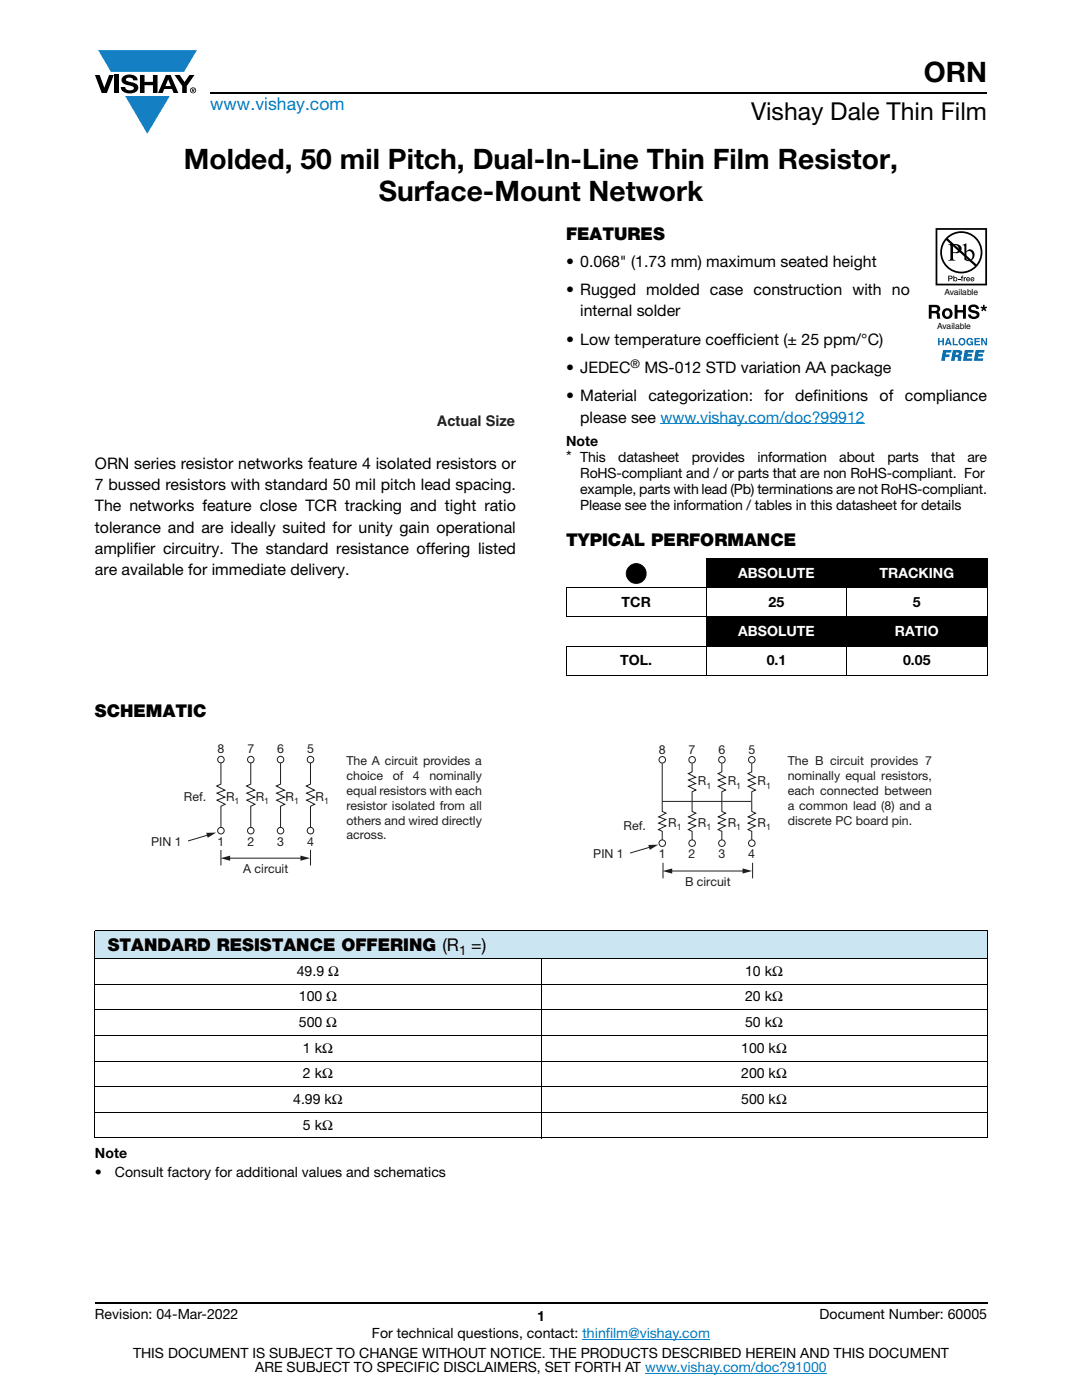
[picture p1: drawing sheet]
<svg xmlns="http://www.w3.org/2000/svg" width="216mm" height="279mm" viewBox="0 0 216 279" stroke-linecap="round" stroke-linejoin="round" font-family="sans-serif">
<defs><g id="words">
<g font-size="5.6">
<text x="184.3" y="16.4">ORN</text>
<text x="36.7" y="33.8">Molded, 50 mil Pitch, Dual-In-Line Thin Film Resistor,</text>
<text x="75.6" y="40.1">Surface-Mount Network</text>
</g>
<text font-size="4.9" x="149.9" y="24">Vishay Dale Thin Film</text>
<text font-size="3.5" fill="#007ec4" x="42" y="21.9">www.vishay.com</text>
<g font-size="3.5">
<text x="112.9" y="47.9">FEATURES</text>
<text x="112.9" y="108.9">TYPICAL PERFORMANCE</text>
<text x="18.9" y="143.1">SCHEMATIC</text>
<text x="21.5" y="189.9">STANDARD RESISTANCE OFFERING (R</text>
<text x="94" y="189.9">=)</text>
</g>
<g font-size="3.2">
<text x="112.9" y="53.3">• 0.068&quot; (1.73 mm) maximum seated height</text>
<text x="112.9" y="58.9">• Rugged molded case construction with no</text>
<text x="115.8" y="63.2">internal solder</text>
<text x="112.9" y="68.8">• Low temperature coefficient (± 25 ppm/°C)</text>
<text x="112.9" y="74.4">• JEDEC</text>
<text x="128.6" y="74.4">MS-012 STD variation AA package</text>
<text x="112.9" y="80.1">• Material</text>
<text x="129.4" y="80.1">categorization:</text>
<text x="152.6" y="80.1">for</text>
<text x="158.7" y="80.1">definitions</text>
<text x="175.5" y="80.1">of</text>
<text x="180.6" y="80.1">compliance</text>
<text x="115.8" y="84.3">please see www.vishay.com/doc?99912</text>
<text x="18.9" y="93.6">ORN series resistor networks feature 4 isolated resistors or</text>
<text x="112.9" y="92.2">*</text>
<text x="18.9" y="97.8">7 bussed resistors with standard 50 mil pitch lead spacing.</text>
<text x="18.9" y="102.1">The networks feature close TCR tracking and tight ratio</text>
<text x="18.9" y="106.3">tolerance and are ideally suited for unity gain operational</text>
<text x="18.9" y="110.5">amplifier circuitry. The standard resistance offering listed</text>
<text x="18.9" y="114.8">are available for immediate delivery.</text>
</g>
<text font-size="2.9" fill="#231f20" x="87.2" y="85">Actual Size</text>
<g font-size="2.8">
<text x="112.9" y="89">Note</text>
<text x="115.8" y="92.2">This</text>
<text x="115.8" y="95.4">RoHS-compliant and / or parts that are non RoHS-compliant. For</text>
<text x="123.4" y="92.2">datasheet</text>
<text x="138" y="92.2">provides</text>
<text x="151.1" y="92.2">information</text>
<text x="167.5" y="92.2">about</text>
<text x="177.1" y="92.2">parts</text>
<text x="185.8" y="92.2">that</text>
<text x="193.1" y="92.2">are</text>
<text x="115.8" y="98.6">example, parts with lead (Pb) terminations are not RoHS-compliant.</text>
<text x="115.8" y="101.7">Please see the information / tables in this datasheet for details</text>
<text x="124" y="121.1">TCR</text>
<text x="153.4" y="121.1">25</text>
<text x="182.2" y="121.1">5</text>
<text x="123.8" y="132.8">TOL.</text>
<text x="153" y="132.8">0.1</text>
<text x="180.2" y="132.8">0.05</text>
<text x="59.2" y="194.8">49.9 Ω</text>
<text x="148.7" y="194.8">10 kΩ</text>
<text x="59.6" y="199.9">100 Ω</text>
<text x="148.7" y="199.9">20 kΩ</text>
<text x="59.6" y="205">500 Ω</text>
<text x="148.7" y="205">50 kΩ</text>
<text x="60.5" y="215.2">2 kΩ</text>
<text x="60.5" y="210.1">1 kΩ</text>
<text x="147.9" y="215.2">200 kΩ</text>
<text x="147.9" y="210.1">100 kΩ</text>
<text x="58.5" y="220.3">4.99 kΩ</text>
<text x="147.9" y="220.3">500 kΩ</text>
<text x="60.5" y="225.4">5 kΩ</text>
<text x="18.9" y="231.1">Note</text>
<text x="18.9" y="235">•</text>
<text x="22.9" y="235">Consult factory for additional values and schematics</text>
<text x="18.9" y="263.3">Revision: 04-Mar-2022</text>
<text x="107.2" y="263.6">1</text>
<text x="163.6" y="263.3">Document Number: 60005</text>
<text x="74.2" y="267.1">For technical questions, contact: thinfilm@vishay.com</text>
<text x="26.5" y="271">THIS DOCUMENT IS SUBJECT TO CHANGE WITHOUT NOTICE. THE PRODUCTS DESCRIBED HEREIN AND THIS DOCUMENT</text>
<text x="50.9" y="273.8">ARE SUBJECT TO SPECIFIC DISCLAIMERS, SET FORTH AT www.vishay.com/doc?91000</text>
</g>
<g font-size="2.8" fill="#fff">
<text x="147.3" y="115.3">ABSOLUTE</text>
<text x="175.5" y="115.3">TRACKING</text>
<text x="147.3" y="127">ABSOLUTE</text>
<text x="178.6" y="127">RATIO</text>
</g>
<text font-size="2.6" x="91.6" y="190.5">1</text>
<g font-size="2.5" fill="#201d1e">
<text x="43.4" y="150.4">8</text>
<text x="49.4" y="150.4">7</text>
<text x="55.3" y="150.4">6</text>
<text x="61.3" y="150.4">5</text>
<text x="69.2" y="152.7">The A circuit provides a</text>
<text x="69.2" y="155.7">choice</text>
<text x="78.4" y="155.7">of</text>
<text x="82.4" y="155.7">4</text>
<text x="85.7" y="155.7">nominally</text>
<text x="131.5" y="150.4">8</text>
<text x="137.4" y="150.4">7</text>
<text x="143.3" y="150.4">6</text>
<text x="149.3" y="150.4">5</text>
<text x="157.2" y="152.7">The B circuit provides 7</text>
<text x="157.2" y="155.7">nominally equal resistors,</text>
<text x="36.7" y="159.8">Ref.</text>
<text x="45.1" y="159.8">R</text>
<text x="51" y="159.8">R</text>
<text x="57" y="159.8">R</text>
<text x="63" y="159.8">R</text>
<text x="69.2" y="158.6">equal resistors with each</text>
<text x="69.2" y="161.6">resistor isolated from all</text>
<text x="139.3" y="156.7">R</text>
<text x="145.2" y="156.7">R</text>
<text x="151.2" y="156.7">R</text>
<text x="157.2" y="158.7">each connected between</text>
<text x="157.2" y="161.6">a common lead (8) and a</text>
<text x="69.2" y="164.6">others and wired directly</text>
<text x="69.2" y="167.5">across.</text>
<text x="124.4" y="165.6">Ref.</text>
<text x="133.3" y="165">R</text>
<text x="139.3" y="165">R</text>
<text x="145.2" y="165">R</text>
<text x="151.2" y="165">R</text>
<text x="157.2" y="164.6">discrete PC board pin.</text>
<text x="30.2" y="168.8">PIN 1</text>
<text x="43.4" y="168.8">1</text>
<text x="49.4" y="168.8">2</text>
<text x="55.3" y="168.8">3</text>
<text x="61.3" y="168.8">4</text>
<text x="118.4" y="171.2">PIN 1</text>
<text x="131.5" y="171.3">1</text>
<text x="137.4" y="171.3">2</text>
<text x="143.3" y="171.3">3</text>
<text x="149.3" y="171.3">4</text>
<text x="48.5" y="174.3">A circuit</text>
<text x="136.7" y="176.9">B circuit</text>
</g>
<text font-size="2.4" x="125.8" y="73.5">®</text>
<g font-size="1.8" fill="#201d1e">
<text x="46.8" y="160.5">1</text>
<text x="52.7" y="160.5">1</text>
<text x="58.7" y="160.5">1</text>
<text x="64.7" y="160.5">1</text>
<text x="140.9" y="157.4">1</text>
<text x="146.9" y="157.4">1</text>
<text x="152.9" y="157.4">1</text>
<text x="135" y="165.7">1</text>
<text x="140.9" y="165.7">1</text>
<text x="146.9" y="165.7">1</text>
<text x="152.9" y="165.7">1</text>
</g>
<g font-size="1.7">
<text x="188.5" y="59">Available</text>
<text x="187" y="65.6">Available</text>
</g>
</g></defs>
<g fill="#147fc3">
<path d="M19.6 10h19.7l-2.6 4.3h-1.1h-13.5z"/>
<path d="M25 19.2h8.9l-4.5 7.5z"/>
</g>
<g fill="#000">
<path d="M18.9 15h1l.9 2.5 1-2.5h.9l-1.4 3.6h-1zM22.9 15h.9v3.6h-.9zM24.6 15.3a2.1 2.1 0 0 1 2.8 .3l.1 .4h-.9a.79 .79 0 0 0-.7-.5 .79 .79 0 0 0-.8 .4l.3 .3 1 .2a1.08 1.08 0 0 1 1.2 1 1.08 1.08 0 0 1-1.1 1.2 1.73 1.73 0 0 1-2.4-1.2h.9a.96 .96 0 0 0 .8 .6 .96 .96 0 0 0 .9-.4 1.31 1.31 0 0 0-1.2-.6 1.03 1.03 0 0 1-1.1-.6 1.03 1.03 0 0 1 .2-1.1zM27.9 15h.9v1.3h1.7v-1.3h.9v3.6h-.9v-1.6h-1.7v1.6h-.9zM34.8 15h1.1l.9 1.4 1-1.4h1l-1.5 2.2v1.4h-.9v-1.4zM140.9 111.5h28.1v5.8h-28.1zM169 111.5h28v5.8h-28zM140.9 123.1h28.1v5.8h-28.1zM169 123.1h28v5.8h-28z"/>
<path d="M33.6 15.9l.5 1.3h-1.1zM33.1 15l-1.6 3.6h1l.3-.8h1.5l.3 .8h1l-1.6-3.6z"/>
<path d="M38.4 17.8h.2v.2h-.2zM38.3 17.7v.7h.1v-.3l.4 .3-.2-.3 .2-.2-.1-.2z"/>
<path d="M38.1 18a.46 .46 0 0 1 .9 0 .46 .46 0 0 1-.9 0zM37.9 18a.6 .6 0 0 0 1.2 0 .6 .6 0 0 0-1.2 0z"/>
</g>
<path d="M42 18.6h155M18.9 260h178.1" fill="none" stroke="#000" stroke-width=".36"/>
<path d="M131.8 84.6h40.8M116.2 267.3h25.5M128.7 274h36.3" fill="none" stroke="#007ec4" stroke-width=".2"/>
<path d="M112.9 117.3h84.1M112.9 117.4v5.6M140.9 111.5h56.1M140.9 111.6v23.3M169 111.4v23.5M197 111.6v23.1M112.9 123.1h84.1M112.9 128.9h84.1M112.9 134.8h84.1M112.9 129v5.7" fill="none" stroke="#000" stroke-width=".2"/>
<g fill="#0160ae">
<path d="M187.2 67.5h.3v.5h.5v-.5h.3v1.4h-.3v-.6h-.5v.6h-.3z"/>
<path d="M190.1 67.5h.3v1.2h.7v.2h-1z"/>
<path d="M193 67.7a.68 .68 0 0 1 1.2 .2l-.9-.2a.55 .55 0 0 0-.2 .6 .55 .55 0 0 0 .4 .4l.4-.3h-.3v-.3h.6v.8h-.2l-.1-.2a.71 .71 0 0 1-1 0 .71 .71 0 0 1 .1-1z"/>
<path d="M194.5 67.5h1v.2h-.8v.3h.8v.3h-.8v.4h.8v.2h-1z"/>
<path d="M195.8 67.5h.3l.6 1v-1h.3v1.4h-.3l-.6-1v1h-.3z"/>
<path d="M188.2 69.9h1.7l-.1 .5h-1l-.1 .4h.8l-.1 .5h-.8l-.1 .7h-.7z"/>
<path d="M192.5 69.9h1.8l-.1 .5h-1.1v.3h.9l-.1 .5h-.9l-.1 .3h1.1l-.1 .5h-1.8z"/>
<path d="M194.7 69.9h1.7v.5h-1.1v.3h.8v.5h-.9l-.1 .3h1.1l-.1 .5h-1.8z"/>
<path d="M189.2 67.8l-.2 .6h.4zM189 67.5h.4l.5 1.4h-.3l-.1-.3h-.6l-.1 .3h-.3z"/>
<path d="M191.5 68.2a.47 .47 0 0 0 .9 0 .47 .47 0 0 0-.9 0zM191.2 68.2a.75 .75 0 0 1 1.5 0 .75 .75 0 0 1-1.5 0z"/>
<path d="M190.8 70.4l-.1 .4 .6-.1-.1-.3zM190.1 69.9l1.8 .1a.63 .63 0 0 1-.3 1l.2 .3v.7h-.7v-.6l-.3-.1h-.2l-.1 .7h-.7z"/>
</g>
<g fill="#000">
<path d="M191.2 55.6h.4v.2h-.4zM191.9 55.1l.3-.1-.2 .2 .2 .1v.2h-.2v.6h-.1v-.6h-.2zM192.3 55.3h.2v.2l.3-.2v.2h-.3v.6h-.2zM190.5 60.8h.6v1.1h1.1v-1.1h.5v2.8h-.5v-1.2h-1.1v1.2h-.6zM193.5 61a1.15 1.15 0 0 1 1.9 .7h-.6v-.2a.68 .68 0 0 0-1-.1v.3l.2 .2a1.29 1.29 0 0 1 1.4 .9 1.17 1.17 0 0 1-1.1 .9 1.17 1.17 0 0 1-1.1-.9h.5l.1 .1a.67 .67 0 0 0 1.1-.1l-.3-.2-.5-.2a.81 .81 0 0 1-.9-.5 .81 .81 0 0 1 .3-.9zM195.7 61.2l.4 .1v-.5h.4v.5l.4-.1 .1 .3-.5 .1 .3 .4-.2 .1-.3-.3-.3 .3-.2-.1 .3-.4-.4-.1zM128.8 114.5h.2a2.09 2.09 0 0 1-.6 1.4l-.1-.1 .4-.6zM125.5 113a2.04 2.04 0 0 1 2.3-.5 2.04 2.04 0 0 1 1.2 2h-.2l-.1-.8-.4-.6-.9-.5-1.2 .1-.6 .4-.4 .6-.1 1.2 .4 .8 .4 .3 1.1 .4 .7-.2 .6-.4 .1 .1a2.09 2.09 0 0 1-2.8 .2 2.01 2.01 0 0 1-.1-3.1z"/>
<path d="M189.1 47.6a3.9 3.9 0 0 1 5.3-.1 3.9 3.9 0 0 1 .4 5.3zM188.8 47.9l5.7 5.2a3.9 3.9 0 0 1-5.3 .1 3.9 3.9 0 0 1-.4-5.3zM187.6 50.4a4.2 4.2 0 0 0 8.4 0 4.2 4.2 0 0 0-8.4 0z"/>
<path d="M189.4 55.2v.3h.4v-.3zM189.2 55l.7 .1 .2 .3-.2 .3h-.5v.4h-.2z"/>
<path d="M190.2 48.9v1.4a.75 .75 0 0 0 1.1-.7 .75 .75 0 0 0-1.1-.7zM189.2 48.7a2.81 2.81 0 0 1 2.4 .4 .97 .97 0 0 1 0 1.2 .97 .97 0 0 1-1.2 .2l-.2-.1v1.1v.3l.5 .2h-1.5l.3-.1 .1-.4v-2.3v-.2z"/>
<path d="M190.4 55.7a.26 .26 0 0 0 .5 0 .26 .26 0 0 0-.5 0zM190.2 55h.2v.4a.38 .38 0 0 1 .5 .1 .38 .38 0 0 1 0 .5 .38 .38 0 0 1-.5 0l-.2 .1z"/>
<path d="M192.8 50.3v1.4l.2 .1a.72 .72 0 0 0 .8 0 .72 .72 0 0 0 .3-.8 .72 .72 0 0 0-.4-.8 .72 .72 0 0 0-.9 .1zM192.1 48.9l.7-.3v1.6a.89 .89 0 0 1 1.1-.4 .89 .89 0 0 1 .6 1.1 1.23 1.23 0 0 1-.7 1.1 1.23 1.23 0 0 1-1.4-.2v-2.7z"/>
<path d="M193 55.5v.2h.4l-.2-.3zM193 55.4h.4l.2 .4h-.6v.1h.5a.42 .42 0 0 1-.6 .1 .42 .42 0 0 1 .1-.6z"/>
<path d="M193.9 55.5l-.1 .2h.5l-.3-.3zM193.8 55.4h.5l.1 .4h-.6l.1 .1h.5a.42 .42 0 0 1-.6 .1 .42 .42 0 0 1 0-.6z"/>
<path d="M187 45.9h9.6v10.7h-9.6zM186.7 45.5v11.5h10.3v-11.5z"/>
<path d="M185.9 61.3v.8l.9-.1a.38 .38 0 0 0 .1-.6zM185.3 60.8h1.4a.78 .78 0 0 1 .8 .5 .78 .78 0 0 1-.1 .8l-.2 .2a.97 .97 0 0 1 .4 1.2l.1 .1h-.7l-.2-1-.9-.1v1.1h-.6z"/>
<path d="M188.8 62a.63 .63 0 0 0-.3 .8 .63 .63 0 0 0 .8 .3 .63 .63 0 0 0 .2-.7 .63 .63 0 0 0-.7-.4zM187.9 62.6a1.1 1.1 0 0 1 2.2 0 1.1 1.1 0 0 1-2.2 0z"/>
</g>
<circle cx="126.9" cy="114.5" r="1.98" fill="#000"/>
<path d="M18.9 185.8h178.1v5.5h-178.1z" fill="#cce5f3"/>
<path d="M18.9 185.8h178.1M18.9 191.3h178.1M18.9 196.4h178.1M18.9 185.9v41.1M107.9 191.2v36M197 185.9v41.1M18.9 201.5h178.1M18.9 206.6h178.1M18.9 211.8h178.1M18.9 216.9h178.1M18.9 222h178.1M18.9 227.1h178.1" fill="none" stroke="#000" stroke-width=".2"/>
<path d="M41.6 166.6l-4.1 1.2" fill="none" stroke="#201d1e" stroke-width=".2"/>
<path d="M41.2 166.2h1.9l-1.7 1z" fill="#201d1e"/>
<path d="M45.6 171.3h14.7" fill="none" stroke="#201d1e" stroke-width=".2"/>
<g fill="#201d1e">
<path d="M60 170.7l1.9 .6-1.9 .5z"/>
<path d="M44 171.3l1.9-.5v1z"/>
</g>
<g fill="none" stroke="#201d1e" stroke-width=".2">
<path d="M44.1 152.3v4.2l-.9 .4 1.7 .8-1.6 .6 1.6 .8-1.6 .6 1.6 .8-.8 .4v4.2M50 152.3v4.2l-.8 .4 1.6 .8-1.6 .6 1.6 .8-1.6 .6 1.7 .8-.9 .4v4.2M56 152.3v4.2l-.9 .4 1.7 .8-1.6 .6 1.6 .8-1.6 .6 1.6 .8-.8 .4v4.2M62 152.3v4.2l-.9 .4 1.7 .8-1.6 .6 1.6 .8-1.6 .6 1.6 .8-.8 .4v4.2M132.1 152.3v9.6l.8 .4-1.5 .7 1.5 .6-1.5 .7 1.5 .5-1.5 .8 .7 .3v1.7M138.1 152.3v1.7l-.8 .4 1.5 .7-1.4 .6 1.4 .7-1.4 .5 1.5 .8-.8 .3v1.9M144 152.3v1.7l-.7 .4 1.4 .7-1.4 .6 1.4 .7-1.4 .5 1.5 .8-.8 .3v1.9M150 152.3v1.7l-.8 .4 1.5 .7-1.4 .6 1.4 .7-1.4 .5 1.5 .8-.8 .3v1.9h-17.8M44.1 169.6v3.1M62 169.6v3.1M129.8 169l-4.1 1.2M138.1 160v1.9l.8 .4-1.5 .7 1.4 .6-1.4 .7 1.4 .5-1.5 .8 .8 .3v1.7"/>
<path d="M144 160v1.9l.8 .4-1.5 .7 1.4 .6-1.4 .7 1.4 .5-1.4 .8 .7 .3v1.7M150 160v1.9l.8 .4-1.5 .7 1.4 .6-1.4 .7 1.4 .5-1.4 .8 .7 .3v1.7"/>
<circle cx="44.1" cy="151.6" r=".65"/>
<circle cx="50" cy="151.6" r=".65"/>
<circle cx="56" cy="151.6" r=".65"/>
<circle cx="62" cy="151.6" r=".65"/>
<circle cx="44.1" cy="165.8" r=".65"/>
<circle cx="50" cy="165.8" r=".65"/>
<circle cx="56" cy="165.8" r=".65"/>
<circle cx="62" cy="165.8" r=".65"/>
</g>
<path d="M129.4 168.6h1.9l-1.6 1z" fill="#201d1e"/>
<g fill="none" stroke="#201d1e" stroke-width=".2">
<path d="M133.8 173.8h14.7"/>
<circle cx="132.1" cy="151.6" r=".65"/>
<circle cx="138.1" cy="151.6" r=".65"/>
<circle cx="144" cy="151.6" r=".65"/>
<circle cx="150" cy="151.6" r=".65"/>
<circle cx="132.1" cy="168.3" r=".65"/>
<circle cx="138.1" cy="168.3" r=".65"/>
<circle cx="144" cy="168.3" r=".65"/>
<circle cx="150" cy="168.3" r=".65"/>
</g>
<g fill="#201d1e">
<path d="M148.2 173.3l1.9 .5-1.9 .5z"/>
<path d="M132.2 173.8l1.9-.5v1z"/>
</g>
<path d="M132.3 172.2v3.1M150.2 172.2v3.1" fill="none" stroke="#201d1e" stroke-width=".2"/>
<use href="#words"/>
</svg>
